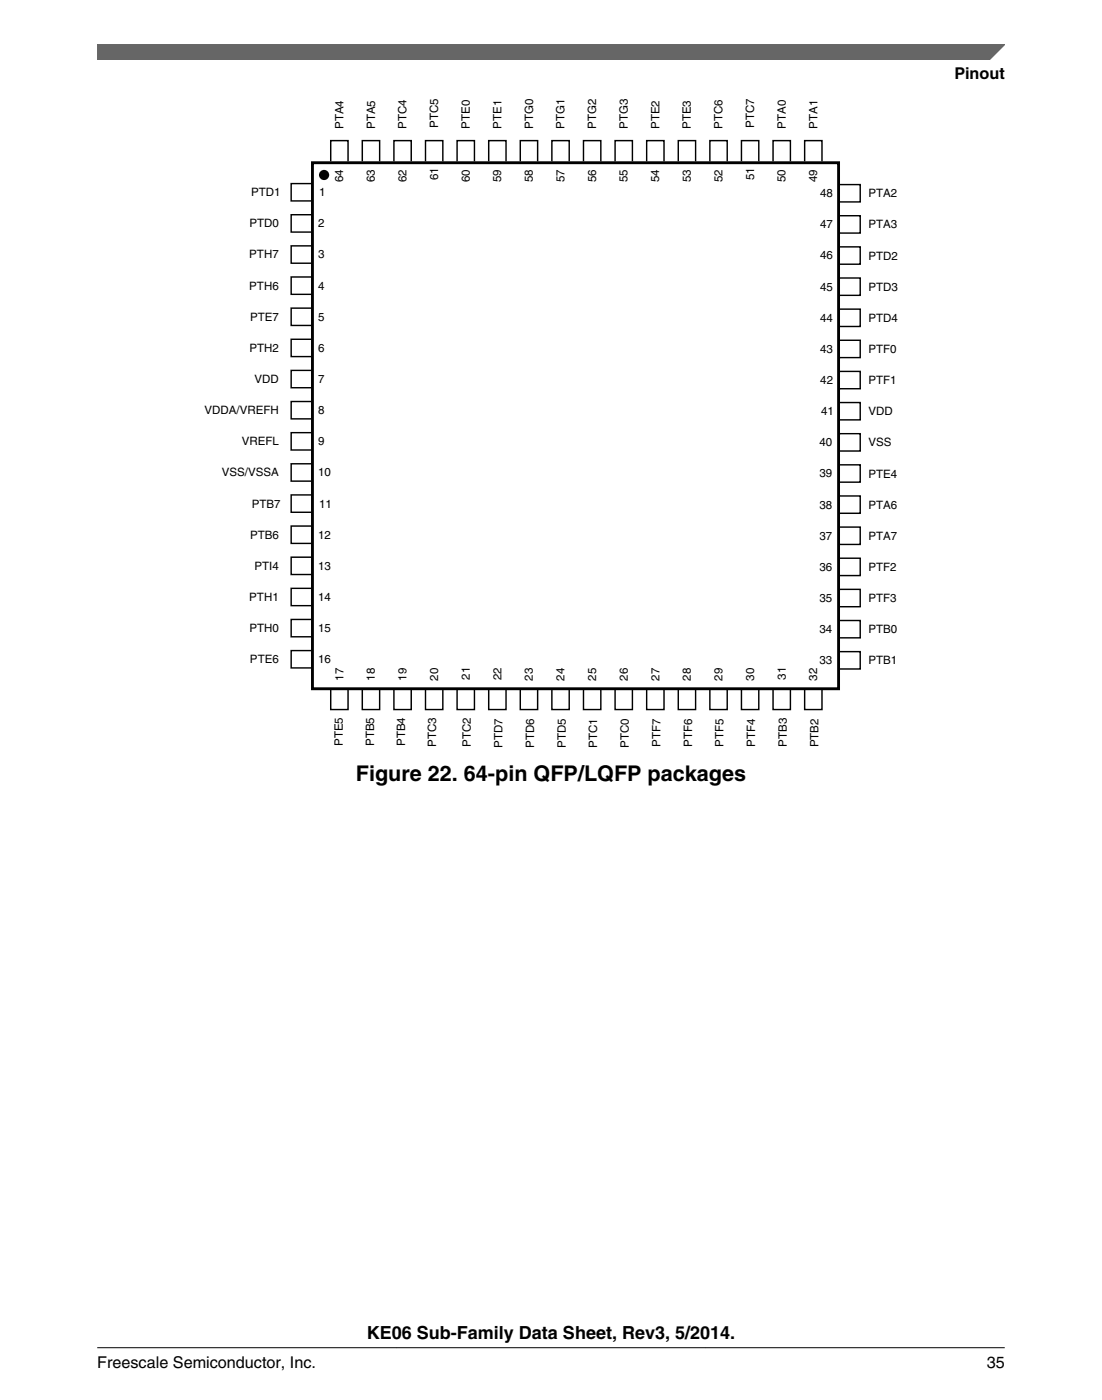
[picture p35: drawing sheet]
<svg xmlns="http://www.w3.org/2000/svg" width="216mm" height="274mm" viewBox="0 0 216 274" stroke-linecap="round" stroke-linejoin="round" font-family="sans-serif">
<defs><g id="words">
<text font-size="4.2" x="69.7" y="153">Figure 22. 64-pin QFP/LQFP packages</text>
<text font-size="3.5" x="71.9" y="262.3">KE06 Sub-Family Data Sheet, Rev3, 5/2014.</text>
<g font-size="3.2">
<text x="187" y="15.5">Pinout</text>
<text x="19.1" y="268">Freescale Semiconductor, Inc.</text>
<text x="193.3" y="268">35</text>
</g>
<g font-size="2.3">
<text x="67.3" y="25.3" transform="rotate(-90 67.3 25.3)">PTA4</text>
<text x="73.5" y="25.3" transform="rotate(-90 73.5 25.3)">PTA5</text>
<text x="79.7" y="25.3" transform="rotate(-90 79.7 25.3)">PTC4</text>
<text x="85.9" y="25.1" transform="rotate(-90 85.9 25.1)">PTC5</text>
<text x="92" y="25.3" transform="rotate(-90 92 25.3)">PTE0</text>
<text x="98.2" y="25.3" transform="rotate(-90 98.2 25.3)">PTE1</text>
<text x="104.4" y="25.3" transform="rotate(-90 104.4 25.3)">PTG0</text>
<text x="110.6" y="25.3" transform="rotate(-90 110.6 25.3)">PTG1</text>
<text x="116.8" y="25.3" transform="rotate(-90 116.8 25.3)">PTG2</text>
<text x="123" y="25.3" transform="rotate(-90 123 25.3)">PTG3</text>
<text x="129.2" y="25.3" transform="rotate(-90 129.2 25.3)">PTE2</text>
<text x="135.4" y="25.3" transform="rotate(-90 135.4 25.3)">PTE3</text>
<text x="141.6" y="25.2" transform="rotate(-90 141.6 25.2)">PTC6</text>
<text x="147.8" y="25.1" transform="rotate(-90 147.8 25.1)">PTC7</text>
<text x="153.9" y="25.3" transform="rotate(-90 153.9 25.3)">PTA0</text>
<text x="160.1" y="25.3" transform="rotate(-90 160.1 25.3)">PTA1</text>
<text x="67.3" y="35.7" transform="rotate(-90 67.3 35.7)">64</text>
<text x="73.5" y="35.7" transform="rotate(-90 73.5 35.7)">63</text>
<text x="79.6" y="35.7" transform="rotate(-90 79.6 35.7)">62</text>
<text x="85.8" y="35.4" transform="rotate(-90 85.8 35.4)">61</text>
<text x="92" y="35.7" transform="rotate(-90 92 35.7)">60</text>
<text x="98.2" y="35.7" transform="rotate(-90 98.2 35.7)">59</text>
<text x="104.4" y="35.7" transform="rotate(-90 104.4 35.7)">58</text>
<text x="110.6" y="35.7" transform="rotate(-90 110.6 35.7)">57</text>
<text x="116.8" y="35.7" transform="rotate(-90 116.8 35.7)">56</text>
<text x="123" y="35.7" transform="rotate(-90 123 35.7)">55</text>
<text x="129.2" y="35.7" transform="rotate(-90 129.2 35.7)">54</text>
<text x="135.4" y="35.7" transform="rotate(-90 135.4 35.7)">53</text>
<text x="141.5" y="35.7" transform="rotate(-90 141.5 35.7)">52</text>
<text x="147.7" y="35.4" transform="rotate(-90 147.7 35.4)">51</text>
<text x="153.9" y="35.7" transform="rotate(-90 153.9 35.7)">50</text>
<text x="160.1" y="35.7" transform="rotate(-90 160.1 35.7)">49</text>
<text x="49.2" y="38.5">PTD1</text>
<text x="62.5" y="38.5">1</text>
<text x="160.7" y="38.6">48</text>
<text x="170.2" y="38.7">PTA2</text>
<text x="48.9" y="44.6">PTD0</text>
<text x="62.4" y="44.6">2</text>
<text x="160.7" y="44.8">47</text>
<text x="170.2" y="44.8">PTA3</text>
<text x="48.8" y="50.6">PTH7</text>
<text x="62.3" y="50.6">3</text>
<text x="160.7" y="50.8">46</text>
<text x="170.2" y="50.9">PTD2</text>
<text x="48.8" y="56.8">PTH6</text>
<text x="62.3" y="56.8">4</text>
<text x="160.7" y="56.9">45</text>
<text x="170.2" y="57">PTD3</text>
<text x="49" y="62.8">PTE7</text>
<text x="62.4" y="62.8">5</text>
<text x="160.7" y="63.1">44</text>
<text x="170.2" y="63.1">PTD4</text>
<text x="48.9" y="68.9">PTH2</text>
<text x="62.4" y="68.9">6</text>
<text x="160.7" y="69.1">43</text>
<text x="170.2" y="69.2">PTF0</text>
<text x="49.8" y="75">VDD</text>
<text x="62.3" y="75.1">7</text>
<text x="160.7" y="75.3">42</text>
<text x="170.2" y="75.3">PTF1</text>
<text x="40.1" y="81.1">VDDA/VREFH</text>
<text x="62.4" y="81.1">8</text>
<text x="160.9" y="81.4">41</text>
<text x="170.2" y="81.4">VDD</text>
<text x="47.4" y="87.2">VREFL</text>
<text x="62.4" y="87.2">9</text>
<text x="160.6" y="87.4">40</text>
<text x="170.2" y="87.5">VSS</text>
<text x="43.5" y="93.3">VSS/VSSA</text>
<text x="62.3" y="93.3">10</text>
<text x="160.6" y="93.5">39</text>
<text x="170.2" y="93.6">PTE4</text>
<text x="49.3" y="99.5">PTB7</text>
<text x="62.5" y="99.5">11</text>
<text x="160.6" y="99.7">38</text>
<text x="170.2" y="99.7">PTA6</text>
<text x="49" y="105.6">PTB6</text>
<text x="62.3" y="105.6">12</text>
<text x="160.5" y="105.8">37</text>
<text x="170.2" y="105.8">PTA7</text>
<text x="49.8" y="111.6">PTI4</text>
<text x="62.3" y="111.6">13</text>
<text x="160.6" y="111.9">36</text>
<text x="170.2" y="111.9">PTF2</text>
<text x="48.8" y="117.8">PTH1</text>
<text x="62.3" y="117.8">14</text>
<text x="160.6" y="118">35</text>
<text x="170.2" y="118">PTF3</text>
<text x="48.9" y="123.8">PTH0</text>
<text x="62.3" y="123.8">15</text>
<text x="160.5" y="124.1">34</text>
<text x="170.2" y="124.1">PTB0</text>
<text x="49" y="129.9">PTE6</text>
<text x="62.3" y="130">16</text>
<text x="160.5" y="130.2">33</text>
<text x="170.2" y="130.2">PTB1</text>
<text x="67.3" y="133.4" transform="rotate(-90 67.3 133.4)">17</text>
<text x="73.5" y="133.4" transform="rotate(-90 73.5 133.4)">18</text>
<text x="79.6" y="133.4" transform="rotate(-90 79.6 133.4)">19</text>
<text x="85.8" y="133.4" transform="rotate(-90 85.8 133.4)">20</text>
<text x="92" y="133.2" transform="rotate(-90 92 133.2)">21</text>
<text x="98.2" y="133.3" transform="rotate(-90 98.2 133.3)">22</text>
<text x="104.4" y="133.4" transform="rotate(-90 104.4 133.4)">23</text>
<text x="110.6" y="133.4" transform="rotate(-90 110.6 133.4)">24</text>
<text x="116.8" y="133.3" transform="rotate(-90 116.8 133.3)">25</text>
<text x="123" y="133.3" transform="rotate(-90 123 133.3)">26</text>
<text x="129.2" y="133.4" transform="rotate(-90 129.2 133.4)">27</text>
<text x="135.4" y="133.3" transform="rotate(-90 135.4 133.3)">28</text>
<text x="141.5" y="133.3" transform="rotate(-90 141.5 133.3)">29</text>
<text x="147.7" y="133.4" transform="rotate(-90 147.7 133.4)">30</text>
<text x="153.9" y="133.2" transform="rotate(-90 153.9 133.2)">31</text>
<text x="160.1" y="133.4" transform="rotate(-90 160.1 133.4)">32</text>
<text x="67.2" y="146.2" transform="rotate(-90 67.2 146.2)">PTE5</text>
<text x="73.3" y="146.2" transform="rotate(-90 73.3 146.2)">PTB5</text>
<text x="79.4" y="146.2" transform="rotate(-90 79.4 146.2)">PTB4</text>
<text x="85.5" y="146.3" transform="rotate(-90 85.5 146.3)">PTC3</text>
<text x="92.3" y="146.4" transform="rotate(-90 92.3 146.4)">PTC2</text>
<text x="98.5" y="146.6" transform="rotate(-90 98.5 146.6)">PTD7</text>
<text x="104.6" y="146.6" transform="rotate(-90 104.6 146.6)">PTD6</text>
<text x="110.8" y="146.6" transform="rotate(-90 110.8 146.6)">PTD5</text>
<text x="117" y="146.6" transform="rotate(-90 117 146.6)">PTC1</text>
<text x="123.2" y="146.6" transform="rotate(-90 123.2 146.6)">PTC0</text>
<text x="129.4" y="146.3" transform="rotate(-90 129.4 146.3)">PTF7</text>
<text x="135.6" y="146.3" transform="rotate(-90 135.6 146.3)">PTF6</text>
<text x="141.8" y="146.3" transform="rotate(-90 141.8 146.3)">PTF5</text>
<text x="148" y="146.3" transform="rotate(-90 148 146.3)">PTF4</text>
<text x="154.2" y="146.3" transform="rotate(-90 154.2 146.3)">PTB3</text>
<text x="160.3" y="146.5" transform="rotate(-90 160.3 146.5)">PTB2</text>
</g>
</g></defs>
<path d="M61.2 31.9h103.1v103.1h-103.1z" fill="none" stroke="#000" stroke-width=".56"/>
<g fill="none" stroke="#000" stroke-width=".28">
<path d="M61 36h-4v3.4h4M64.8 31.5v-3.9h3.4v3.9M71 31.5v-3.9h3.4v3.9M77.2 31.5v-3.9h3.4v3.9M83.4 31.5v-3.9h3.4v3.9M89.6 31.5v-3.9h3.4v3.9M95.7 31.5v-3.9h3.4v3.9M101.9 31.5v-3.9h3.4v3.9M108.1 31.5v-3.9h3.4v3.9M114.3 31.5v-3.9h3.4v3.9M120.5 31.5v-3.9h3.4v3.9M126.7 31.5v-3.9h3.4v3.9"/>
<path d="M132.9 31.5v-3.9h3.4v3.9M139.1 31.5v-3.9h3.4v3.9M145.3 31.5v-3.9h3.4v3.9M151.5 31.5v-3.9h3.4v3.9M157.6 31.5v-3.9h3.4v3.9M164.6 36.2h3.9v3.4h-3.9M61 42.1h-4v3.4h4M61 48.2h-4v3.4h4M61 54.3h-4v3.4h4M164.6 42.3h3.9v3.4h-3.9M164.6 48.4h3.9v3.4h-3.9M164.6 54.5h3.9v3.4h-3.9"/>
<path d="M61 60.4h-4v3.4h4M61 66.5h-4v3.4h4M61 78.7h-4v3.4h4M61 72.6h-4v3.4h4M164.6 60.6h3.9v3.4h-3.9M164.6 66.7h3.9v3.4h-3.9M164.6 72.8h3.9v3.4h-3.9M164.6 78.9h3.9v3.4h-3.9M61 97h-4v3.4h4M61 90.9h-4v3.4h4M61 84.8h-4v3.4h4M164.6 85h3.9v3.4h-3.9"/>
<path d="M164.6 91.1h3.9v3.4h-3.9M164.6 97.2h3.9v3.4h-3.9M61 115.3h-4v3.4h4M61 109.2h-4v3.4h4M61 103.1h-4v3.4h4M164.6 103.3h3.9v3.4h-3.9M164.6 109.4h3.9v3.4h-3.9M164.6 115.5h3.9v3.4h-3.9M61 127.5h-4v3.4h4M61 121.4h-4v3.4h4M64.8 135.1v3.9h3.4v-3.9M71 135.1v3.9h3.4v-3.9"/>
<path d="M77.2 135.1v3.9h3.4v-3.9M83.4 135.1v3.9h3.4v-3.9M89.6 135.1v3.9h3.4v-3.9M95.7 135.1v3.9h3.4v-3.9M101.9 135.1v3.9h3.4v-3.9M108.1 135.1v3.9h3.4v-3.9M114.3 135.1v3.9h3.4v-3.9M120.5 135.1v3.9h3.4v-3.9M126.7 135.1v3.9h3.4v-3.9M132.9 135.1v3.9h3.4v-3.9M139.1 135.1v3.9h3.4v-3.9M145.3 135.1v3.9h3.4v-3.9"/>
<path d="M151.5 135.1v3.9h3.4v-3.9M157.6 135.1v3.9h3.4v-3.9M164.6 127.7h3.9v3.4h-3.9M164.6 121.6h3.9v3.4h-3.9"/>
</g>
<circle cx="63.5" cy="34.3" r="1" fill="#000"/>
<path d="M19.1 8.7h177.8l-5.7 3h-172.1z" fill="#666"/>
<path d="M19.1 11.7v-3h177.8l-3.1 3" fill="none" stroke="#666" stroke-width=".28"/>
<path d="M19 264.1h177.8" fill="none" stroke="#000" stroke-width=".2"/>
<use href="#words"/>
</svg>
